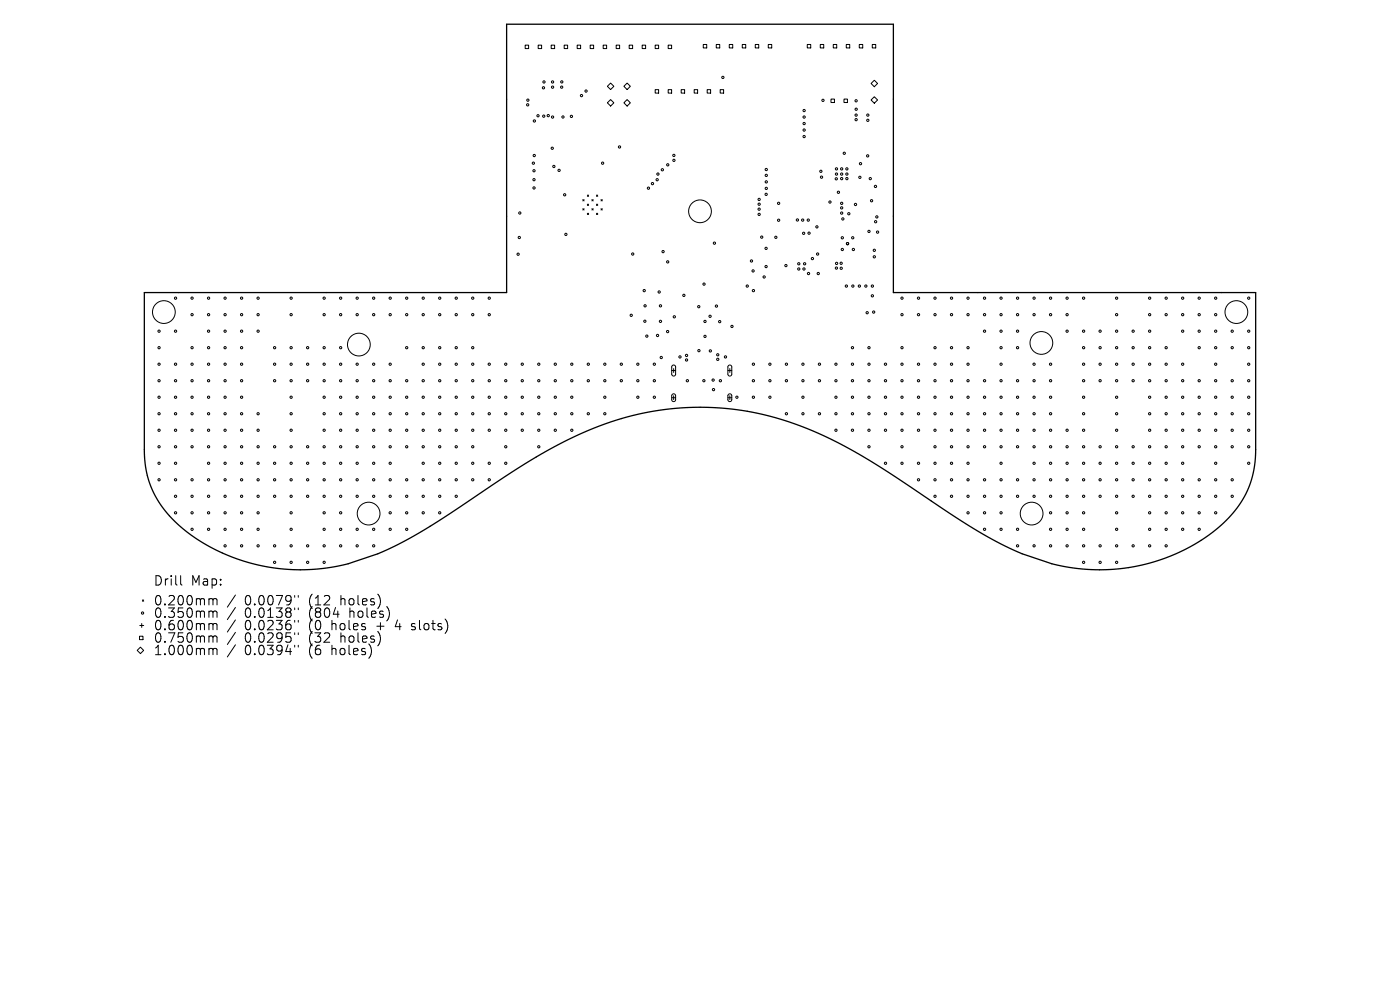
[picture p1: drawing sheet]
<svg xmlns="http://www.w3.org/2000/svg" width="297mm" height="210mm" viewBox="0 0 297 210" stroke-linecap="round" stroke-linejoin="round" font-family="sans-serif">
<defs><g id="words">
<g font-size="2.8">
<text x="32.5" y="124.5">Drill</text>
<text x="40.5" y="124.5">Map:</text>
<text x="32.5" y="128.7">0.200mm</text>
<text x="32.5" y="131.3">0.350mm</text>
<text x="51.9" y="128.7">0.0079&quot;</text>
<text x="51.9" y="131.3">0.0138&quot;</text>
<text x="65.7" y="128.7">(12</text>
<text x="65.7" y="131.3">(804</text>
<text x="72.5" y="128.7">holes)</text>
<text x="74.4" y="131.3">holes)</text>
<text x="32.5" y="134">0.600mm</text>
<text x="32.5" y="136.6">0.750mm</text>
<text x="51.9" y="134">0.0236&quot;</text>
<text x="51.9" y="136.6">0.0295&quot;</text>
<text x="65.7" y="134">(0</text>
<text x="65.7" y="136.6">(32</text>
<text x="70.6" y="134">holes</text>
<text x="72.5" y="136.6">holes)</text>
<text x="80.3" y="134">+</text>
<text x="84.5" y="134">4</text>
<text x="88.2" y="134">slots)</text>
<text x="32.5" y="139.3">1.000mm</text>
<text x="51.9" y="139.3">0.0394&quot;</text>
<text x="65.7" y="139.3">(6</text>
<text x="70.6" y="139.3">holes)</text>
</g>
</g></defs>
<path d="M30.6 62.1h76.9v-57h82v57h76.9v33.5l-.3 3.5-.5 2.4-.8 2.3-1.1 2.1-1.5 2.1-1.7 2-2.1 1.9-2.3 1.9-2.6 1.6-2.8 1.5-2.9 1.2-3 1.1-3.1 .8-3.1 .5-3.1 .3-3.1 .1-3.2-.2-3.1-.5-3-.6-6.3-2.1-4.5-2.2-7.9-4.5-14.8-9.9-6.3-3.9-6.5-3.6-6.1-2.7-7-2.3-3.5-.8-3.4-.6-3.6-.4-3.6-.2h-3.5l-3.5 .3-5.6 .8-5.4 1.4-5.5 1.9-5.6 2.5-4.7 2.5-5.1 3-15.6 10.4-5.2 3.3-5.1 2.8-4.6 2.2-6.3 2.1-5 .9-5.7 .4-5.7-.5-4.1-.9-4-1.3-3.9-1.7-3.5-2-3.2-2.3-2.7-2.6-2.1-2.6-1.6-2.9-1.2-3.6-.6-4z" fill="none" stroke="#000" stroke-width=".28"/>
<g fill="none" stroke="#000" stroke-width=".21">
<path d="M111.4 9.6h.7v.7h-.7zM114.2 9.6h.7v.7h-.7zM116.9 9.6h.8v.7h-.8zM119.7 9.6h.7v.7h-.7zM122.4 9.6h.8v.7h-.8zM125.2 9.6h.7v.7h-.7zM128 9.6h.7v.7h-.7zM128.8 18.3l.7-.7 .7 .7-.7 .7zM130.7 9.6h.7v.7h-.7zM132.4 18.3l.6-.7 .7 .7-.7 .7zM133.5 9.6h.7v.7h-.7zM136.2 9.6h.8v.7h-.8z"/>
<path d="M139 9.6h.7v.7h-.7zM139 19h.7v.8h-.7zM141.7 9.6h.8v.7h-.8zM141.7 19h.8v.8h-.8zM144.5 19h.7v.8h-.7zM147.3 19h.7v.8h-.7zM149.2 9.4h.7v.8h-.7zM150 19h.8v.8h-.8zM152 9.4h.7v.8h-.7zM152.8 19h.7v.8h-.7zM154.7 9.4h.7v.8h-.7zM157.5 9.4h.7v.8h-.7z"/>
<path d="M160.2 9.4h.8v.8h-.8zM163 9.4h.7v.8h-.7zM171.3 9.4h.7v.8h-.7zM174 9.4h.7v.8h-.7zM176.8 9.4h.7v.8h-.7zM179.5 9.4h.8v.8h-.8zM182.3 9.4h.7v.8h-.7zM184.8 17.7l.7-.7 .7 .7-.7 .7zM185 9.4h.8v.8h-.8zM128.8 21.8l.7-.7 .7 .7-.7 .7zM132.4 21.8l.6-.7 .7 .7-.7 .7zM176.3 21h.7v.7h-.7z"/>
<path d="M179 21h.8v.7h-.8zM184.8 21.2l.7-.7 .7 .7-.7 .7zM123.6 42.3l.3 .3M123.6 44.3l.3 .3M123.9 42.3l-.3 .3M123.9 44.3l-.3 .3M124.6 43.3l.3 .3M124.6 45.2l.3 .3M124.6 41.4l.3 .3M124.9 41.4l-.3 .3M124.9 43.3l-.3 .3M124.9 45.2l-.3 .3"/>
<path d="M125.6 44.3l.2 .3M125.6 42.3l.2 .3M125.8 42.3l-.2 .3M125.8 44.3l-.2 .3M126.5 45.2l.3 .3M126.5 43.3l.3 .3M126.5 41.4l.3 .3M126.8 41.4l-.3 .3M126.8 43.3l-.3 .3M126.8 45.2l-.3 .3M127.5 44.3l.3 .3M127.5 42.3l.3 .3"/>
<path d="M127.8 42.3l-.3 .3M127.8 44.3l-.3 .3M142.5 78.6h.8M142.6 77.6l.4-.2 .3 .4v1.6l-.3 .4-.3-.1-.2-.3zM142.9 78.2v.8M154.4 78.6h.8M154.5 77.6l.4-.2 .3 .4v1.6l-.3 .4-.3-.1-.2-.3zM154.8 78.2v.8M142.5 84.4h.8M142.6 83.7l.4-.1 .3 .2v1.1l-.3 .3-.3-.1-.2-.2zM142.9 84v.8M154.4 84.4h.8"/>
<path d="M154.5 83.7l.4-.1 .3 .2v1.1l-.3 .3-.3-.1-.2-.2zM154.8 84v.8M29.6 135h.7v.7h-.7zM29.7 132.7h.8M29.8 137.3l.7 .7-.7 .7-.7-.7zM30.1 132.3v.8M30.2 127.3l.3 .2M30.5 127.3l-.3 .2M38.3 122.1v1.7l.3 .3M44.6 127h.3l.3 .3M44.6 129.6l.5 .1 .1 .2M44.6 132.3h.3l.3 .3"/>
<path d="M44.6 134.9l.5 .1 .1 .2M44.6 137.5h.3l.3 .3M45.2 127.3l.3-.3 .4 .1 .1 1.2M45.2 127.3v1M45.2 129.9v1.1M45.2 132.6v1M45.2 135.2v1M45.2 137.8v1.1M45.2 129.9l.3-.3 .4 .1 .1 1.3M45.2 132.6l.3-.3 .4 .1 .1 1.2M45.2 135.2l.3-.3 .4 .1 .1 1.2M45.2 137.8l.3-.3 .4 .1 .1 1.3"/>
<path d="M49.9 126.2l-1.7 2.6M49.9 128.9l-1.7 2.5M49.9 131.5l-1.7 2.6M49.9 134.1l-1.7 2.6M49.9 136.8l-1.7 2.6M62.5 126.3v.4M62.5 129v.3M62.5 131.6v.4M62.5 134.2v.4M62.5 136.9v.4M63.3 126.3v.4M63.3 129v.3"/>
<path d="M63.3 131.6v.4M63.3 134.2v.4M63.3 136.9v.4M87.3 133.5l.2 .1M87.4 132.4v.4"/>
<circle cx="115.3" cy="18.6" r=".24"/>
<circle cx="115.4" cy="17.4" r=".24"/>
<circle cx="117.2" cy="17.4" r=".24"/>
<circle cx="117.2" cy="18.5" r=".24"/>
<circle cx="119.2" cy="18.5" r=".24"/>
<circle cx="119.2" cy="17.4" r=".24"/>
<circle cx="124.3" cy="19.3" r=".24"/>
<circle cx="153.4" cy="16.4" r=".24"/>
<circle cx="111.9" cy="22.2" r=".24"/>
<circle cx="112" cy="21.2" r=".24"/>
<circle cx="113.2" cy="34.6" r=".24"/>
<circle cx="113.3" cy="38.1" r=".24"/>
<circle cx="113.3" cy="36.2" r=".24"/>
<circle cx="113.3" cy="39.9" r=".24"/>
<circle cx="113.3" cy="33" r=".24"/>
<circle cx="113.4" cy="25.7" r=".24"/>
<circle cx="114.1" cy="24.6" r=".24"/>
<circle cx="115.4" cy="24.6" r=".24"/>
<circle cx="116.3" cy="24.5" r=".24"/>
<circle cx="117.2" cy="31.5" r=".24"/>
<circle cx="117.2" cy="24.8" r=".24"/>
<circle cx="117.5" cy="35.3" r=".24"/>
<circle cx="118.6" cy="36.1" r=".24"/>
<circle cx="119.4" cy="24.8" r=".24"/>
<circle cx="121.2" cy="24.7" r=".24"/>
<circle cx="123.4" cy="20.3" r=".24"/>
<circle cx="127.8" cy="34.6" r=".24"/>
<circle cx="131.4" cy="31.2" r=".24"/>
<circle cx="137.6" cy="39.9" r=".24"/>
<circle cx="138.4" cy="39" r=".24"/>
<circle cx="139.4" cy="38.1" r=".24"/>
<circle cx="139.6" cy="36.9" r=".24"/>
<circle cx="140.5" cy="36" r=".24"/>
<circle cx="141.7" cy="35" r=".24"/>
<circle cx="143" cy="33" r=".24"/>
<circle cx="143" cy="34" r=".24"/>
<circle cx="162.6" cy="40" r=".24"/>
<circle cx="162.6" cy="38.6" r=".24"/>
<circle cx="162.6" cy="36" r=".24"/>
<circle cx="162.6" cy="37.2" r=".24"/>
<circle cx="170.6" cy="24.8" r=".24"/>
<circle cx="170.6" cy="26.2" r=".24"/>
<circle cx="170.6" cy="29" r=".24"/>
<circle cx="170.6" cy="23.5" r=".24"/>
<circle cx="170.6" cy="27.6" r=".24"/>
<circle cx="174.1" cy="36.3" r=".24"/>
<circle cx="174.3" cy="37.6" r=".24"/>
<circle cx="174.6" cy="21.3" r=".24"/>
<circle cx="177.4" cy="37.9" r=".24"/>
<circle cx="177.5" cy="35.8" r=".24"/>
<circle cx="177.5" cy="36.9" r=".24"/>
<circle cx="178.6" cy="37.9" r=".24"/>
<circle cx="178.6" cy="35.8" r=".24"/>
<circle cx="178.6" cy="36.9" r=".24"/>
<circle cx="179.1" cy="32.5" r=".24"/>
<circle cx="179.7" cy="37.9" r=".24"/>
<circle cx="179.7" cy="35.8" r=".24"/>
<circle cx="179.7" cy="36.9" r=".24"/>
<circle cx="181.6" cy="21.4" r=".24"/>
<circle cx="181.6" cy="25.4" r=".24"/>
<circle cx="181.6" cy="24.4" r=".24"/>
<circle cx="181.6" cy="23.2" r=".24"/>
<circle cx="182.4" cy="37.6" r=".24"/>
<circle cx="182.6" cy="34.7" r=".24"/>
<circle cx="184.1" cy="33.1" r=".24"/>
<circle cx="184.1" cy="25.5" r=".24"/>
<circle cx="184.1" cy="24.4" r=".24"/>
<circle cx="184.6" cy="37.9" r=".24"/>
<circle cx="185.7" cy="39.5" r=".24"/>
<circle cx="109.9" cy="53.9" r=".24"/>
<circle cx="110.2" cy="50.4" r=".24"/>
<circle cx="110.3" cy="45.2" r=".24"/>
<circle cx="119.8" cy="41.3" r=".24"/>
<circle cx="120.1" cy="49.7" r=".24"/>
<circle cx="134.2" cy="53.9" r=".24"/>
<circle cx="140.7" cy="53.4" r=".24"/>
<circle cx="141.6" cy="55.6" r=".24"/>
<circle cx="148.5" cy="44.8" r="2.41"/>
<circle cx="151.6" cy="51.6" r=".24"/>
<circle cx="159.4" cy="55.4" r=".24"/>
<circle cx="159.8" cy="57.5" r=".24"/>
<circle cx="161" cy="45.5" r=".24"/>
<circle cx="161" cy="42.3" r=".24"/>
<circle cx="161" cy="44.4" r=".24"/>
<circle cx="161" cy="43.3" r=".24"/>
<circle cx="161.6" cy="50.3" r=".24"/>
<circle cx="162.1" cy="58.8" r=".24"/>
<circle cx="162.5" cy="52.7" r=".24"/>
<circle cx="162.5" cy="56.5" r=".24"/>
<circle cx="162.5" cy="41.2" r=".24"/>
<circle cx="164.6" cy="50.3" r=".24"/>
<circle cx="165.2" cy="43.1" r=".24"/>
<circle cx="165.2" cy="46.7" r=".24"/>
<circle cx="166.7" cy="56.3" r=".24"/>
<circle cx="169.2" cy="46.7" r=".24"/>
<circle cx="169.5" cy="56" r=".24"/>
<circle cx="169.5" cy="57.1" r=".24"/>
<circle cx="170.3" cy="46.7" r=".24"/>
<circle cx="170.5" cy="49.5" r=".24"/>
<circle cx="170.6" cy="57.1" r=".24"/>
<circle cx="170.7" cy="56" r=".24"/>
<circle cx="171.5" cy="46.7" r=".24"/>
<circle cx="171.5" cy="58" r=".24"/>
<circle cx="171.6" cy="49.5" r=".24"/>
<circle cx="172.4" cy="54.9" r=".24"/>
<circle cx="173.3" cy="48.1" r=".24"/>
<circle cx="173.5" cy="53.9" r=".24"/>
<circle cx="173.6" cy="58" r=".24"/>
<circle cx="176.1" cy="42.9" r=".24"/>
<circle cx="177.4" cy="56.9" r=".24"/>
<circle cx="177.5" cy="55.9" r=".24"/>
<circle cx="177.9" cy="40.8" r=".24"/>
<circle cx="178.4" cy="55.8" r=".24"/>
<circle cx="178.5" cy="56.9" r=".24"/>
<circle cx="178.6" cy="43.1" r=".24"/>
<circle cx="178.6" cy="45.2" r=".24"/>
<circle cx="178.6" cy="44.1" r=".24"/>
<circle cx="178.7" cy="50.4" r=".24"/>
<circle cx="178.7" cy="52.9" r=".24"/>
<circle cx="178.8" cy="46.4" r=".24"/>
<circle cx="179.8" cy="51.7" r=".24"/>
<circle cx="180.1" cy="45.3" r=".24"/>
<circle cx="180.9" cy="50.4" r=".24"/>
<circle cx="181" cy="52.9" r=".24"/>
<circle cx="181.5" cy="43.4" r=".24"/>
<circle cx="184.3" cy="49.1" r=".24"/>
<circle cx="184.9" cy="42.6" r=".24"/>
<circle cx="185.5" cy="54.5" r=".24"/>
<circle cx="185.5" cy="53.1" r=".24"/>
<circle cx="185.8" cy="47" r=".24"/>
<circle cx="186" cy="46" r=".24"/>
<circle cx="186.2" cy="49.2" r=".24"/>
<circle cx="33.7" cy="77.3" r=".24"/>
<circle cx="33.7" cy="70.3" r=".24"/>
<circle cx="33.7" cy="73.8" r=".24"/>
<circle cx="34.8" cy="66.2" r="2.41"/>
<circle cx="37.2" cy="77.3" r=".24"/>
<circle cx="37.2" cy="70.3" r=".24"/>
<circle cx="37.2" cy="63.2" r=".24"/>
<circle cx="40.7" cy="66.8" r=".24"/>
<circle cx="40.7" cy="77.3" r=".24"/>
<circle cx="40.7" cy="73.8" r=".24"/>
<circle cx="40.7" cy="63.2" r=".24"/>
<circle cx="44.2" cy="66.8" r=".24"/>
<circle cx="44.2" cy="77.3" r=".24"/>
<circle cx="44.2" cy="73.8" r=".24"/>
<circle cx="44.2" cy="70.3" r=".24"/>
<circle cx="44.2" cy="63.2" r=".24"/>
<circle cx="47.8" cy="77.3" r=".24"/>
<circle cx="47.8" cy="66.8" r=".24"/>
<circle cx="47.8" cy="73.8" r=".24"/>
<circle cx="47.8" cy="70.3" r=".24"/>
<circle cx="47.8" cy="63.2" r=".24"/>
<circle cx="51.3" cy="66.8" r=".24"/>
<circle cx="51.3" cy="77.3" r=".24"/>
<circle cx="51.3" cy="70.3" r=".24"/>
<circle cx="51.3" cy="73.8" r=".24"/>
<circle cx="51.3" cy="63.2" r=".24"/>
<circle cx="54.8" cy="66.8" r=".24"/>
<circle cx="54.8" cy="70.3" r=".24"/>
<circle cx="54.8" cy="63.2" r=".24"/>
<circle cx="58.3" cy="77.3" r=".24"/>
<circle cx="58.3" cy="73.8" r=".24"/>
<circle cx="61.8" cy="77.3" r=".24"/>
<circle cx="61.8" cy="66.8" r=".24"/>
<circle cx="61.8" cy="73.8" r=".24"/>
<circle cx="61.8" cy="63.2" r=".24"/>
<circle cx="65.3" cy="77.3" r=".24"/>
<circle cx="65.3" cy="73.8" r=".24"/>
<circle cx="68.8" cy="66.8" r=".24"/>
<circle cx="68.8" cy="77.3" r=".24"/>
<circle cx="68.8" cy="73.8" r=".24"/>
<circle cx="68.8" cy="63.2" r=".24"/>
<circle cx="72.3" cy="66.8" r=".24"/>
<circle cx="72.3" cy="77.3" r=".24"/>
<circle cx="72.3" cy="73.8" r=".24"/>
<circle cx="72.3" cy="63.2" r=".24"/>
<circle cx="75.8" cy="77.3" r=".24"/>
<circle cx="75.8" cy="66.8" r=".24"/>
<circle cx="75.8" cy="63.2" r=".24"/>
<circle cx="76.1" cy="73.1" r="2.41"/>
<circle cx="79.3" cy="77.3" r=".24"/>
<circle cx="79.3" cy="66.8" r=".24"/>
<circle cx="79.3" cy="63.2" r=".24"/>
<circle cx="82.8" cy="77.3" r=".24"/>
<circle cx="82.8" cy="66.8" r=".24"/>
<circle cx="82.8" cy="63.2" r=".24"/>
<circle cx="86.3" cy="66.8" r=".24"/>
<circle cx="86.3" cy="73.8" r=".24"/>
<circle cx="86.3" cy="63.2" r=".24"/>
<circle cx="89.8" cy="66.8" r=".24"/>
<circle cx="89.8" cy="77.3" r=".24"/>
<circle cx="89.8" cy="73.8" r=".24"/>
<circle cx="89.8" cy="63.2" r=".24"/>
<circle cx="93.3" cy="77.3" r=".24"/>
<circle cx="93.3" cy="66.8" r=".24"/>
<circle cx="93.3" cy="73.8" r=".24"/>
<circle cx="93.3" cy="63.2" r=".24"/>
<circle cx="96.8" cy="77.3" r=".24"/>
<circle cx="96.8" cy="66.8" r=".24"/>
<circle cx="96.8" cy="73.8" r=".24"/>
<circle cx="96.8" cy="63.2" r=".24"/>
<circle cx="100.3" cy="66.8" r=".24"/>
<circle cx="100.3" cy="77.3" r=".24"/>
<circle cx="100.3" cy="73.8" r=".24"/>
<circle cx="100.3" cy="63.2" r=".24"/>
<circle cx="103.8" cy="66.8" r=".24"/>
<circle cx="103.8" cy="77.3" r=".24"/>
<circle cx="103.8" cy="63.2" r=".24"/>
<circle cx="107.3" cy="77.3" r=".24"/>
<circle cx="110.8" cy="77.3" r=".24"/>
<circle cx="114.3" cy="77.3" r=".24"/>
<circle cx="117.8" cy="77.3" r=".24"/>
<circle cx="121.3" cy="77.3" r=".24"/>
<circle cx="124.8" cy="77.3" r=".24"/>
<circle cx="128.3" cy="77.3" r=".24"/>
<circle cx="131.8" cy="77.3" r=".24"/>
<circle cx="133.9" cy="66.9" r=".24"/>
<circle cx="135.3" cy="77.3" r=".24"/>
<circle cx="136.7" cy="61.6" r=".24"/>
<circle cx="136.8" cy="68.1" r=".24"/>
<circle cx="136.8" cy="64.9" r=".24"/>
<circle cx="137.2" cy="71.3" r=".24"/>
<circle cx="138.8" cy="77.3" r=".24"/>
<circle cx="139.5" cy="71.2" r=".24"/>
<circle cx="139.8" cy="61.9" r=".24"/>
<circle cx="140.1" cy="68.2" r=".24"/>
<circle cx="140.1" cy="64.9" r=".24"/>
<circle cx="140.3" cy="75.8" r=".24"/>
<circle cx="141.6" cy="70.3" r=".24"/>
<circle cx="143.1" cy="67.2" r=".24"/>
<circle cx="144.3" cy="75.7" r=".24"/>
<circle cx="145.1" cy="62.7" r=".24"/>
<circle cx="145.6" cy="76.4" r=".24"/>
<circle cx="145.6" cy="75.4" r=".24"/>
<circle cx="148.2" cy="65.1" r=".24"/>
<circle cx="148.3" cy="74.4" r=".24"/>
<circle cx="149.4" cy="60.3" r=".24"/>
<circle cx="149.6" cy="68.2" r=".24"/>
<circle cx="149.6" cy="71.4" r=".24"/>
<circle cx="150.6" cy="67.1" r=".24"/>
<circle cx="150.7" cy="74.4" r=".24"/>
<circle cx="152" cy="64.9" r=".24"/>
<circle cx="152.3" cy="76.2" r=".24"/>
<circle cx="152.3" cy="75.3" r=".24"/>
<circle cx="152.7" cy="68.2" r=".24"/>
<circle cx="153.9" cy="75.7" r=".24"/>
<circle cx="155.3" cy="69.2" r=".24"/>
<circle cx="158.5" cy="60.7" r=".24"/>
<circle cx="159.8" cy="77.3" r=".24"/>
<circle cx="159.8" cy="61.6" r=".24"/>
<circle cx="163.3" cy="77.3" r=".24"/>
<circle cx="166.8" cy="77.3" r=".24"/>
<circle cx="170.3" cy="77.3" r=".24"/>
<circle cx="173.8" cy="77.3" r=".24"/>
<circle cx="177.3" cy="77.3" r=".24"/>
<circle cx="179.6" cy="60.7" r=".24"/>
<circle cx="180.8" cy="77.3" r=".24"/>
<circle cx="180.8" cy="73.8" r=".24"/>
<circle cx="180.9" cy="60.7" r=".24"/>
<circle cx="182.3" cy="60.7" r=".24"/>
<circle cx="183.7" cy="60.7" r=".24"/>
<circle cx="184" cy="66.3" r=".24"/>
<circle cx="184.3" cy="77.3" r=".24"/>
<circle cx="184.3" cy="73.8" r=".24"/>
<circle cx="185.1" cy="60.7" r=".24"/>
<circle cx="185.1" cy="62.8" r=".24"/>
<circle cx="185.3" cy="66.2" r=".24"/>
<circle cx="187.9" cy="77.3" r=".24"/>
<circle cx="191.4" cy="77.3" r=".24"/>
<circle cx="191.4" cy="66.8" r=".24"/>
<circle cx="191.4" cy="73.8" r=".24"/>
<circle cx="191.4" cy="63.2" r=".24"/>
<circle cx="194.9" cy="77.3" r=".24"/>
<circle cx="194.9" cy="66.8" r=".24"/>
<circle cx="194.9" cy="63.2" r=".24"/>
<circle cx="198.4" cy="66.8" r=".24"/>
<circle cx="198.4" cy="77.3" r=".24"/>
<circle cx="198.4" cy="73.8" r=".24"/>
<circle cx="198.4" cy="63.2" r=".24"/>
<circle cx="201.9" cy="77.3" r=".24"/>
<circle cx="201.9" cy="66.8" r=".24"/>
<circle cx="201.9" cy="73.8" r=".24"/>
<circle cx="201.9" cy="63.2" r=".24"/>
<circle cx="205.4" cy="66.8" r=".24"/>
<circle cx="205.4" cy="77.3" r=".24"/>
<circle cx="205.4" cy="73.8" r=".24"/>
<circle cx="205.4" cy="63.2" r=".24"/>
<circle cx="208.9" cy="66.8" r=".24"/>
<circle cx="208.9" cy="70.3" r=".24"/>
<circle cx="208.9" cy="63.2" r=".24"/>
<circle cx="212.4" cy="66.8" r=".24"/>
<circle cx="212.4" cy="77.3" r=".24"/>
<circle cx="212.4" cy="73.8" r=".24"/>
<circle cx="212.4" cy="70.3" r=".24"/>
<circle cx="212.4" cy="63.2" r=".24"/>
<circle cx="215.9" cy="66.8" r=".24"/>
<circle cx="215.9" cy="73.8" r=".24"/>
<circle cx="215.9" cy="70.3" r=".24"/>
<circle cx="215.9" cy="63.2" r=".24"/>
<circle cx="219.4" cy="66.8" r=".24"/>
<circle cx="219.4" cy="77.3" r=".24"/>
<circle cx="219.4" cy="63.2" r=".24"/>
<circle cx="220.9" cy="72.7" r="2.41"/>
<circle cx="222.9" cy="66.8" r=".24"/>
<circle cx="222.9" cy="77.3" r=".24"/>
<circle cx="222.9" cy="63.2" r=".24"/>
<circle cx="226.4" cy="66.8" r=".24"/>
<circle cx="226.4" cy="70.3" r=".24"/>
<circle cx="226.4" cy="63.2" r=".24"/>
<circle cx="229.9" cy="77.3" r=".24"/>
<circle cx="229.9" cy="73.8" r=".24"/>
<circle cx="229.9" cy="70.3" r=".24"/>
<circle cx="229.9" cy="63.2" r=".24"/>
<circle cx="233.4" cy="77.3" r=".24"/>
<circle cx="233.4" cy="73.8" r=".24"/>
<circle cx="233.4" cy="70.3" r=".24"/>
<circle cx="236.9" cy="66.8" r=".24"/>
<circle cx="236.9" cy="77.3" r=".24"/>
<circle cx="236.9" cy="73.8" r=".24"/>
<circle cx="236.9" cy="70.3" r=".24"/>
<circle cx="236.9" cy="63.2" r=".24"/>
<circle cx="240.4" cy="77.3" r=".24"/>
<circle cx="240.4" cy="73.8" r=".24"/>
<circle cx="240.4" cy="70.3" r=".24"/>
<circle cx="243.9" cy="66.8" r=".24"/>
<circle cx="243.9" cy="77.3" r=".24"/>
<circle cx="243.9" cy="73.8" r=".24"/>
<circle cx="243.9" cy="70.3" r=".24"/>
<circle cx="243.9" cy="63.2" r=".24"/>
<circle cx="247.4" cy="66.8" r=".24"/>
<circle cx="247.4" cy="77.3" r=".24"/>
<circle cx="247.4" cy="73.8" r=".24"/>
<circle cx="247.4" cy="63.2" r=".24"/>
<circle cx="250.9" cy="66.8" r=".24"/>
<circle cx="250.9" cy="77.3" r=".24"/>
<circle cx="250.9" cy="70.3" r=".24"/>
<circle cx="250.9" cy="63.2" r=".24"/>
<circle cx="254.4" cy="66.8" r=".24"/>
<circle cx="254.4" cy="70.3" r=".24"/>
<circle cx="254.4" cy="73.8" r=".24"/>
<circle cx="254.4" cy="63.2" r=".24"/>
<circle cx="257.9" cy="66.8" r=".24"/>
<circle cx="257.9" cy="77.3" r=".24"/>
<circle cx="257.9" cy="70.3" r=".24"/>
<circle cx="257.9" cy="73.8" r=".24"/>
<circle cx="257.9" cy="63.2" r=".24"/>
<circle cx="261.4" cy="70.3" r=".24"/>
<circle cx="261.4" cy="73.8" r=".24"/>
<circle cx="262.3" cy="66.2" r="2.41"/>
<circle cx="264.9" cy="77.3" r=".24"/>
<circle cx="264.9" cy="70.3" r=".24"/>
<circle cx="264.9" cy="73.8" r=".24"/>
<circle cx="264.9" cy="63.2" r=".24"/>
<circle cx="33.7" cy="87.8" r=".24"/>
<circle cx="33.7" cy="94.8" r=".24"/>
<circle cx="33.7" cy="91.3" r=".24"/>
<circle cx="33.7" cy="84.3" r=".24"/>
<circle cx="33.7" cy="80.8" r=".24"/>
<circle cx="33.7" cy="98.3" r=".24"/>
<circle cx="37.2" cy="94.8" r=".24"/>
<circle cx="37.2" cy="91.3" r=".24"/>
<circle cx="37.2" cy="87.8" r=".24"/>
<circle cx="37.2" cy="84.3" r=".24"/>
<circle cx="37.2" cy="80.8" r=".24"/>
<circle cx="37.2" cy="98.3" r=".24"/>
<circle cx="40.7" cy="94.8" r=".24"/>
<circle cx="40.7" cy="87.8" r=".24"/>
<circle cx="40.7" cy="91.3" r=".24"/>
<circle cx="40.7" cy="84.3" r=".24"/>
<circle cx="40.7" cy="80.8" r=".24"/>
<circle cx="44.2" cy="91.3" r=".24"/>
<circle cx="44.2" cy="94.8" r=".24"/>
<circle cx="44.2" cy="87.8" r=".24"/>
<circle cx="44.2" cy="84.3" r=".24"/>
<circle cx="44.2" cy="80.8" r=".24"/>
<circle cx="44.2" cy="98.3" r=".24"/>
<circle cx="47.8" cy="87.8" r=".24"/>
<circle cx="47.8" cy="94.8" r=".24"/>
<circle cx="47.8" cy="91.3" r=".24"/>
<circle cx="47.8" cy="84.3" r=".24"/>
<circle cx="47.8" cy="80.8" r=".24"/>
<circle cx="47.8" cy="98.3" r=".24"/>
<circle cx="51.3" cy="87.8" r=".24"/>
<circle cx="51.3" cy="94.8" r=".24"/>
<circle cx="51.3" cy="91.3" r=".24"/>
<circle cx="51.3" cy="84.3" r=".24"/>
<circle cx="51.3" cy="80.8" r=".24"/>
<circle cx="51.3" cy="98.3" r=".24"/>
<circle cx="54.8" cy="94.8" r=".24"/>
<circle cx="54.8" cy="87.8" r=".24"/>
<circle cx="54.8" cy="91.3" r=".24"/>
<circle cx="54.8" cy="98.3" r=".24"/>
<circle cx="58.3" cy="94.8" r=".24"/>
<circle cx="58.3" cy="80.8" r=".24"/>
<circle cx="58.3" cy="98.3" r=".24"/>
<circle cx="61.8" cy="87.8" r=".24"/>
<circle cx="61.8" cy="94.8" r=".24"/>
<circle cx="61.8" cy="91.3" r=".24"/>
<circle cx="61.8" cy="84.3" r=".24"/>
<circle cx="61.8" cy="80.8" r=".24"/>
<circle cx="61.8" cy="98.3" r=".24"/>
<circle cx="65.3" cy="94.8" r=".24"/>
<circle cx="65.3" cy="80.8" r=".24"/>
<circle cx="65.3" cy="98.3" r=".24"/>
<circle cx="68.8" cy="94.8" r=".24"/>
<circle cx="68.8" cy="87.8" r=".24"/>
<circle cx="68.8" cy="91.3" r=".24"/>
<circle cx="68.8" cy="84.3" r=".24"/>
<circle cx="68.8" cy="80.8" r=".24"/>
<circle cx="68.8" cy="98.3" r=".24"/>
<circle cx="72.3" cy="94.8" r=".24"/>
<circle cx="72.3" cy="91.3" r=".24"/>
<circle cx="72.3" cy="87.8" r=".24"/>
<circle cx="72.3" cy="84.3" r=".24"/>
<circle cx="72.3" cy="80.8" r=".24"/>
<circle cx="72.3" cy="98.3" r=".24"/>
<circle cx="75.8" cy="94.8" r=".24"/>
<circle cx="75.8" cy="87.8" r=".24"/>
<circle cx="75.8" cy="91.3" r=".24"/>
<circle cx="75.8" cy="84.3" r=".24"/>
<circle cx="75.8" cy="80.8" r=".24"/>
<circle cx="75.8" cy="98.3" r=".24"/>
<circle cx="79.3" cy="94.8" r=".24"/>
<circle cx="79.3" cy="87.8" r=".24"/>
<circle cx="79.3" cy="91.3" r=".24"/>
<circle cx="79.3" cy="84.3" r=".24"/>
<circle cx="79.3" cy="80.8" r=".24"/>
<circle cx="79.3" cy="98.3" r=".24"/>
<circle cx="82.8" cy="94.8" r=".24"/>
<circle cx="82.8" cy="91.3" r=".24"/>
<circle cx="82.8" cy="87.8" r=".24"/>
<circle cx="82.8" cy="84.3" r=".24"/>
<circle cx="82.8" cy="80.8" r=".24"/>
<circle cx="82.8" cy="98.3" r=".24"/>
<circle cx="86.3" cy="94.8" r=".24"/>
<circle cx="86.3" cy="87.8" r=".24"/>
<circle cx="86.3" cy="91.3" r=".24"/>
<circle cx="86.3" cy="84.3" r=".24"/>
<circle cx="86.3" cy="80.8" r=".24"/>
<circle cx="89.8" cy="94.8" r=".24"/>
<circle cx="89.8" cy="87.8" r=".24"/>
<circle cx="89.8" cy="91.3" r=".24"/>
<circle cx="89.8" cy="84.3" r=".24"/>
<circle cx="89.8" cy="80.8" r=".24"/>
<circle cx="89.8" cy="98.3" r=".24"/>
<circle cx="93.3" cy="91.3" r=".24"/>
<circle cx="93.3" cy="87.8" r=".24"/>
<circle cx="93.3" cy="94.8" r=".24"/>
<circle cx="93.3" cy="84.3" r=".24"/>
<circle cx="93.3" cy="80.8" r=".24"/>
<circle cx="93.3" cy="98.3" r=".24"/>
<circle cx="96.8" cy="94.8" r=".24"/>
<circle cx="96.8" cy="87.8" r=".24"/>
<circle cx="96.8" cy="91.3" r=".24"/>
<circle cx="96.8" cy="84.3" r=".24"/>
<circle cx="96.8" cy="80.8" r=".24"/>
<circle cx="96.8" cy="98.3" r=".24"/>
<circle cx="100.3" cy="94.8" r=".24"/>
<circle cx="100.3" cy="87.8" r=".24"/>
<circle cx="100.3" cy="91.3" r=".24"/>
<circle cx="100.3" cy="84.3" r=".24"/>
<circle cx="100.3" cy="80.8" r=".24"/>
<circle cx="100.3" cy="98.3" r=".24"/>
<circle cx="103.8" cy="87.8" r=".24"/>
<circle cx="103.8" cy="91.3" r=".24"/>
<circle cx="103.8" cy="84.3" r=".24"/>
<circle cx="103.8" cy="80.8" r=".24"/>
<circle cx="103.8" cy="98.3" r=".24"/>
<circle cx="107.3" cy="87.8" r=".24"/>
<circle cx="107.3" cy="91.3" r=".24"/>
<circle cx="107.3" cy="94.8" r=".24"/>
<circle cx="107.3" cy="84.3" r=".24"/>
<circle cx="107.3" cy="80.8" r=".24"/>
<circle cx="107.3" cy="98.3" r=".24"/>
<circle cx="110.8" cy="91.3" r=".24"/>
<circle cx="110.8" cy="87.8" r=".24"/>
<circle cx="110.8" cy="84.3" r=".24"/>
<circle cx="110.8" cy="80.8" r=".24"/>
<circle cx="114.3" cy="94.8" r=".24"/>
<circle cx="114.3" cy="87.8" r=".24"/>
<circle cx="114.3" cy="91.3" r=".24"/>
<circle cx="114.3" cy="84.3" r=".24"/>
<circle cx="114.3" cy="80.8" r=".24"/>
<circle cx="117.8" cy="91.3" r=".24"/>
<circle cx="117.8" cy="87.8" r=".24"/>
<circle cx="117.8" cy="84.3" r=".24"/>
<circle cx="117.8" cy="80.8" r=".24"/>
<circle cx="121.3" cy="87.8" r=".24"/>
<circle cx="121.3" cy="91.3" r=".24"/>
<circle cx="121.3" cy="84.3" r=".24"/>
<circle cx="121.3" cy="80.8" r=".24"/>
<circle cx="124.8" cy="87.8" r=".24"/>
<circle cx="124.8" cy="80.8" r=".24"/>
<circle cx="128.3" cy="87.8" r=".24"/>
<circle cx="128.3" cy="84.3" r=".24"/>
<circle cx="128.3" cy="80.8" r=".24"/>
<circle cx="131.8" cy="80.8" r=".24"/>
<circle cx="135.3" cy="84.3" r=".24"/>
<circle cx="135.3" cy="80.8" r=".24"/>
<circle cx="138.8" cy="84.3" r=".24"/>
<circle cx="138.8" cy="80.8" r=".24"/>
<circle cx="145.8" cy="80.8" r=".24"/>
<circle cx="149.3" cy="80.8" r=".24"/>
<circle cx="151.3" cy="80.6" r=".24"/>
<circle cx="151.4" cy="82.7" r=".24"/>
<circle cx="152.8" cy="80.8" r=".24"/>
<circle cx="156.3" cy="84.3" r=".24"/>
<circle cx="159.8" cy="84.3" r=".24"/>
<circle cx="159.8" cy="80.8" r=".24"/>
<circle cx="163.3" cy="84.3" r=".24"/>
<circle cx="163.3" cy="80.8" r=".24"/>
<circle cx="166.8" cy="87.8" r=".24"/>
<circle cx="166.8" cy="80.8" r=".24"/>
<circle cx="170.3" cy="87.8" r=".24"/>
<circle cx="170.3" cy="84.3" r=".24"/>
<circle cx="170.3" cy="80.8" r=".24"/>
<circle cx="173.8" cy="87.8" r=".24"/>
<circle cx="173.8" cy="80.8" r=".24"/>
<circle cx="177.3" cy="91.3" r=".24"/>
<circle cx="177.3" cy="87.8" r=".24"/>
<circle cx="177.3" cy="84.3" r=".24"/>
<circle cx="177.3" cy="80.8" r=".24"/>
<circle cx="180.8" cy="87.8" r=".24"/>
<circle cx="180.8" cy="91.3" r=".24"/>
<circle cx="180.8" cy="84.3" r=".24"/>
<circle cx="180.8" cy="80.8" r=".24"/>
<circle cx="184.3" cy="94.8" r=".24"/>
<circle cx="184.3" cy="91.3" r=".24"/>
<circle cx="184.3" cy="87.8" r=".24"/>
<circle cx="184.3" cy="84.3" r=".24"/>
<circle cx="184.3" cy="80.8" r=".24"/>
<circle cx="187.9" cy="87.8" r=".24"/>
<circle cx="187.9" cy="91.3" r=".24"/>
<circle cx="187.9" cy="84.3" r=".24"/>
<circle cx="187.9" cy="80.8" r=".24"/>
<circle cx="187.9" cy="98.3" r=".24"/>
<circle cx="191.4" cy="91.3" r=".24"/>
<circle cx="191.4" cy="87.8" r=".24"/>
<circle cx="191.4" cy="94.8" r=".24"/>
<circle cx="191.4" cy="84.3" r=".24"/>
<circle cx="191.4" cy="80.8" r=".24"/>
<circle cx="191.4" cy="98.3" r=".24"/>
<circle cx="194.9" cy="87.8" r=".24"/>
<circle cx="194.9" cy="91.3" r=".24"/>
<circle cx="194.9" cy="84.3" r=".24"/>
<circle cx="194.9" cy="80.8" r=".24"/>
<circle cx="194.9" cy="98.3" r=".24"/>
<circle cx="198.4" cy="94.8" r=".24"/>
<circle cx="198.4" cy="91.3" r=".24"/>
<circle cx="198.4" cy="87.8" r=".24"/>
<circle cx="198.4" cy="84.3" r=".24"/>
<circle cx="198.4" cy="80.8" r=".24"/>
<circle cx="198.4" cy="98.3" r=".24"/>
<circle cx="201.9" cy="94.8" r=".24"/>
<circle cx="201.9" cy="87.8" r=".24"/>
<circle cx="201.9" cy="91.3" r=".24"/>
<circle cx="201.9" cy="84.3" r=".24"/>
<circle cx="201.9" cy="80.8" r=".24"/>
<circle cx="201.9" cy="98.3" r=".24"/>
<circle cx="205.4" cy="87.8" r=".24"/>
<circle cx="205.4" cy="94.8" r=".24"/>
<circle cx="205.4" cy="91.3" r=".24"/>
<circle cx="205.4" cy="84.3" r=".24"/>
<circle cx="205.4" cy="80.8" r=".24"/>
<circle cx="205.4" cy="98.3" r=".24"/>
<circle cx="208.9" cy="94.8" r=".24"/>
<circle cx="208.9" cy="91.3" r=".24"/>
<circle cx="208.9" cy="87.8" r=".24"/>
<circle cx="208.9" cy="84.3" r=".24"/>
<circle cx="208.9" cy="80.8" r=".24"/>
<circle cx="212.4" cy="94.8" r=".24"/>
<circle cx="212.4" cy="91.3" r=".24"/>
<circle cx="212.4" cy="87.8" r=".24"/>
<circle cx="212.4" cy="84.3" r=".24"/>
<circle cx="212.4" cy="80.8" r=".24"/>
<circle cx="212.4" cy="98.3" r=".24"/>
<circle cx="215.9" cy="91.3" r=".24"/>
<circle cx="215.9" cy="87.8" r=".24"/>
<circle cx="215.9" cy="94.8" r=".24"/>
<circle cx="215.9" cy="84.3" r=".24"/>
<circle cx="215.9" cy="80.8" r=".24"/>
<circle cx="219.4" cy="94.8" r=".24"/>
<circle cx="219.4" cy="91.3" r=".24"/>
<circle cx="219.4" cy="87.8" r=".24"/>
<circle cx="219.4" cy="84.3" r=".24"/>
<circle cx="219.4" cy="80.8" r=".24"/>
<circle cx="219.4" cy="98.3" r=".24"/>
<circle cx="222.9" cy="91.3" r=".24"/>
<circle cx="222.9" cy="94.8" r=".24"/>
<circle cx="222.9" cy="87.8" r=".24"/>
<circle cx="222.9" cy="84.3" r=".24"/>
<circle cx="222.9" cy="80.8" r=".24"/>
<circle cx="222.9" cy="98.3" r=".24"/>
<circle cx="226.4" cy="94.8" r=".24"/>
<circle cx="226.4" cy="91.3" r=".24"/>
<circle cx="226.4" cy="98.3" r=".24"/>
<circle cx="229.9" cy="87.8" r=".24"/>
<circle cx="229.9" cy="94.8" r=".24"/>
<circle cx="229.9" cy="91.3" r=".24"/>
<circle cx="229.9" cy="84.3" r=".24"/>
<circle cx="229.9" cy="80.8" r=".24"/>
<circle cx="229.9" cy="98.3" r=".24"/>
<circle cx="233.4" cy="94.8" r=".24"/>
<circle cx="233.4" cy="80.8" r=".24"/>
<circle cx="233.4" cy="98.3" r=".24"/>
<circle cx="236.9" cy="91.3" r=".24"/>
<circle cx="236.9" cy="94.8" r=".24"/>
<circle cx="236.9" cy="87.8" r=".24"/>
<circle cx="236.9" cy="84.3" r=".24"/>
<circle cx="236.9" cy="80.8" r=".24"/>
<circle cx="236.9" cy="98.3" r=".24"/>
<circle cx="240.4" cy="94.8" r=".24"/>
<circle cx="240.4" cy="80.8" r=".24"/>
<circle cx="240.4" cy="98.3" r=".24"/>
<circle cx="243.9" cy="87.8" r=".24"/>
<circle cx="243.9" cy="91.3" r=".24"/>
<circle cx="243.9" cy="94.8" r=".24"/>
<circle cx="243.9" cy="84.3" r=".24"/>
<circle cx="243.9" cy="80.8" r=".24"/>
<circle cx="243.9" cy="98.3" r=".24"/>
<circle cx="247.4" cy="94.8" r=".24"/>
<circle cx="247.4" cy="87.8" r=".24"/>
<circle cx="247.4" cy="91.3" r=".24"/>
<circle cx="247.4" cy="84.3" r=".24"/>
<circle cx="247.4" cy="80.8" r=".24"/>
<circle cx="247.4" cy="98.3" r=".24"/>
<circle cx="250.9" cy="91.3" r=".24"/>
<circle cx="250.9" cy="87.8" r=".24"/>
<circle cx="250.9" cy="94.8" r=".24"/>
<circle cx="250.9" cy="84.3" r=".24"/>
<circle cx="250.9" cy="80.8" r=".24"/>
<circle cx="250.9" cy="98.3" r=".24"/>
<circle cx="254.4" cy="87.8" r=".24"/>
<circle cx="254.4" cy="94.8" r=".24"/>
<circle cx="254.4" cy="91.3" r=".24"/>
<circle cx="254.4" cy="84.3" r=".24"/>
<circle cx="254.4" cy="80.8" r=".24"/>
<circle cx="257.9" cy="87.8" r=".24"/>
<circle cx="257.9" cy="91.3" r=".24"/>
<circle cx="257.9" cy="94.8" r=".24"/>
<circle cx="257.9" cy="84.3" r=".24"/>
<circle cx="257.9" cy="80.8" r=".24"/>
<circle cx="257.9" cy="98.3" r=".24"/>
<circle cx="261.4" cy="87.8" r=".24"/>
<circle cx="261.4" cy="91.3" r=".24"/>
<circle cx="261.4" cy="94.8" r=".24"/>
<circle cx="261.4" cy="84.3" r=".24"/>
<circle cx="261.4" cy="80.8" r=".24"/>
<circle cx="264.9" cy="87.8" r=".24"/>
<circle cx="264.9" cy="91.3" r=".24"/>
<circle cx="264.9" cy="94.8" r=".24"/>
<circle cx="264.9" cy="84.3" r=".24"/>
<circle cx="264.9" cy="80.8" r=".24"/>
<circle cx="264.9" cy="98.3" r=".24"/>
<circle cx="33.7" cy="101.8" r=".24"/>
<circle cx="37.2" cy="108.8" r=".24"/>
<circle cx="37.2" cy="101.8" r=".24"/>
<circle cx="37.2" cy="105.3" r=".24"/>
<circle cx="40.7" cy="108.8" r=".24"/>
<circle cx="40.7" cy="101.8" r=".24"/>
<circle cx="40.7" cy="112.3" r=".24"/>
<circle cx="40.7" cy="105.3" r=".24"/>
<circle cx="44.2" cy="108.8" r=".24"/>
<circle cx="44.2" cy="101.8" r=".24"/>
<circle cx="44.2" cy="112.3" r=".24"/>
<circle cx="44.2" cy="105.3" r=".24"/>
<circle cx="47.8" cy="108.8" r=".24"/>
<circle cx="47.8" cy="101.8" r=".24"/>
<circle cx="47.8" cy="112.3" r=".24"/>
<circle cx="47.8" cy="105.3" r=".24"/>
<circle cx="47.8" cy="115.8" r=".24"/>
<circle cx="51.3" cy="108.8" r=".24"/>
<circle cx="51.3" cy="101.8" r=".24"/>
<circle cx="51.3" cy="112.3" r=".24"/>
<circle cx="51.3" cy="105.3" r=".24"/>
<circle cx="51.3" cy="115.8" r=".24"/>
<circle cx="54.8" cy="108.8" r=".24"/>
<circle cx="54.8" cy="112.3" r=".24"/>
<circle cx="54.8" cy="101.8" r=".24"/>
<circle cx="54.8" cy="105.3" r=".24"/>
<circle cx="54.8" cy="115.8" r=".24"/>
<circle cx="58.3" cy="119.3" r=".24"/>
<circle cx="58.3" cy="101.8" r=".24"/>
<circle cx="58.3" cy="105.3" r=".24"/>
<circle cx="58.3" cy="115.8" r=".24"/>
<circle cx="61.8" cy="119.3" r=".24"/>
<circle cx="61.8" cy="108.8" r=".24"/>
<circle cx="61.8" cy="112.3" r=".24"/>
<circle cx="61.8" cy="101.8" r=".24"/>
<circle cx="61.8" cy="105.3" r=".24"/>
<circle cx="61.8" cy="115.8" r=".24"/>
<circle cx="65.3" cy="119.3" r=".24"/>
<circle cx="65.3" cy="101.8" r=".24"/>
<circle cx="65.3" cy="105.3" r=".24"/>
<circle cx="65.3" cy="115.8" r=".24"/>
<circle cx="68.8" cy="108.8" r=".24"/>
<circle cx="68.8" cy="119.3" r=".24"/>
<circle cx="68.8" cy="101.8" r=".24"/>
<circle cx="68.8" cy="112.3" r=".24"/>
<circle cx="68.8" cy="105.3" r=".24"/>
<circle cx="68.8" cy="115.8" r=".24"/>
<circle cx="72.3" cy="108.8" r=".24"/>
<circle cx="72.3" cy="112.3" r=".24"/>
<circle cx="72.3" cy="101.8" r=".24"/>
<circle cx="72.3" cy="105.3" r=".24"/>
<circle cx="72.3" cy="115.8" r=".24"/>
<circle cx="75.8" cy="112.3" r=".24"/>
<circle cx="75.8" cy="101.8" r=".24"/>
<circle cx="75.8" cy="105.3" r=".24"/>
<circle cx="75.8" cy="115.8" r=".24"/>
<circle cx="78.2" cy="108.9" r="2.41"/>
<circle cx="79.3" cy="101.8" r=".24"/>
<circle cx="79.3" cy="112.3" r=".24"/>
<circle cx="79.3" cy="105.3" r=".24"/>
<circle cx="79.3" cy="115.8" r=".24"/>
<circle cx="82.8" cy="108.8" r=".24"/>
<circle cx="82.8" cy="101.8" r=".24"/>
<circle cx="82.8" cy="112.3" r=".24"/>
<circle cx="82.8" cy="105.3" r=".24"/>
<circle cx="86.3" cy="108.8" r=".24"/>
<circle cx="86.3" cy="101.8" r=".24"/>
<circle cx="86.3" cy="112.3" r=".24"/>
<circle cx="86.3" cy="105.3" r=".24"/>
<circle cx="89.8" cy="108.8" r=".24"/>
<circle cx="89.8" cy="101.8" r=".24"/>
<circle cx="89.8" cy="105.3" r=".24"/>
<circle cx="93.3" cy="108.8" r=".24"/>
<circle cx="93.3" cy="101.8" r=".24"/>
<circle cx="93.3" cy="105.3" r=".24"/>
<circle cx="96.8" cy="101.8" r=".24"/>
<circle cx="96.8" cy="105.3" r=".24"/>
<circle cx="100.3" cy="101.8" r=".24"/>
<circle cx="103.8" cy="101.8" r=".24"/>
<circle cx="194.9" cy="101.8" r=".24"/>
<circle cx="198.4" cy="101.8" r=".24"/>
<circle cx="198.4" cy="105.3" r=".24"/>
<circle cx="201.9" cy="101.8" r=".24"/>
<circle cx="201.9" cy="105.3" r=".24"/>
<circle cx="205.4" cy="108.8" r=".24"/>
<circle cx="205.4" cy="101.8" r=".24"/>
<circle cx="205.4" cy="105.3" r=".24"/>
<circle cx="208.9" cy="108.8" r=".24"/>
<circle cx="208.9" cy="112.3" r=".24"/>
<circle cx="208.9" cy="101.8" r=".24"/>
<circle cx="208.9" cy="105.3" r=".24"/>
<circle cx="212.4" cy="108.8" r=".24"/>
<circle cx="212.4" cy="101.8" r=".24"/>
<circle cx="212.4" cy="112.3" r=".24"/>
<circle cx="212.4" cy="105.3" r=".24"/>
<circle cx="215.9" cy="112.3" r=".24"/>
<circle cx="215.9" cy="101.8" r=".24"/>
<circle cx="215.9" cy="105.3" r=".24"/>
<circle cx="215.9" cy="115.8" r=".24"/>
<circle cx="218.9" cy="108.9" r="2.41"/>
<circle cx="219.4" cy="101.8" r=".24"/>
<circle cx="219.4" cy="105.3" r=".24"/>
<circle cx="219.4" cy="115.8" r=".24"/>
<circle cx="222.9" cy="108.8" r=".24"/>
<circle cx="222.9" cy="101.8" r=".24"/>
<circle cx="222.9" cy="112.3" r=".24"/>
<circle cx="222.9" cy="105.3" r=".24"/>
<circle cx="222.9" cy="115.8" r=".24"/>
<circle cx="226.4" cy="108.8" r=".24"/>
<circle cx="226.4" cy="101.8" r=".24"/>
<circle cx="226.4" cy="112.3" r=".24"/>
<circle cx="226.4" cy="105.3" r=".24"/>
<circle cx="226.4" cy="115.8" r=".24"/>
<circle cx="229.9" cy="108.8" r=".24"/>
<circle cx="229.9" cy="119.3" r=".24"/>
<circle cx="229.9" cy="112.3" r=".24"/>
<circle cx="229.9" cy="101.8" r=".24"/>
<circle cx="229.9" cy="105.3" r=".24"/>
<circle cx="229.9" cy="115.8" r=".24"/>
<circle cx="233.4" cy="119.3" r=".24"/>
<circle cx="233.4" cy="101.8" r=".24"/>
<circle cx="233.4" cy="105.3" r=".24"/>
<circle cx="233.4" cy="115.8" r=".24"/>
<circle cx="236.9" cy="108.8" r=".24"/>
<circle cx="236.9" cy="119.3" r=".24"/>
<circle cx="236.9" cy="101.8" r=".24"/>
<circle cx="236.9" cy="112.3" r=".24"/>
<circle cx="236.9" cy="105.3" r=".24"/>
<circle cx="236.9" cy="115.8" r=".24"/>
<circle cx="240.4" cy="101.8" r=".24"/>
<circle cx="240.4" cy="105.3" r=".24"/>
<circle cx="240.4" cy="115.8" r=".24"/>
<circle cx="243.9" cy="108.8" r=".24"/>
<circle cx="243.9" cy="101.8" r=".24"/>
<circle cx="243.9" cy="112.3" r=".24"/>
<circle cx="243.9" cy="105.3" r=".24"/>
<circle cx="243.9" cy="115.8" r=".24"/>
<circle cx="247.4" cy="108.8" r=".24"/>
<circle cx="247.4" cy="112.3" r=".24"/>
<circle cx="247.4" cy="101.8" r=".24"/>
<circle cx="247.4" cy="105.3" r=".24"/>
<circle cx="247.4" cy="115.8" r=".24"/>
<circle cx="250.9" cy="108.8" r=".24"/>
<circle cx="250.9" cy="101.8" r=".24"/>
<circle cx="250.9" cy="112.3" r=".24"/>
<circle cx="250.9" cy="105.3" r=".24"/>
<circle cx="254.4" cy="108.8" r=".24"/>
<circle cx="254.4" cy="101.8" r=".24"/>
<circle cx="254.4" cy="112.3" r=".24"/>
<circle cx="254.4" cy="105.3" r=".24"/>
<circle cx="257.9" cy="108.8" r=".24"/>
<circle cx="257.9" cy="101.8" r=".24"/>
<circle cx="257.9" cy="105.3" r=".24"/>
<circle cx="261.4" cy="101.8" r=".24"/>
<circle cx="261.4" cy="105.3" r=".24"/>
<circle cx="30.2" cy="130" r=".24"/>
</g>
<use href="#words"/>
</svg>
